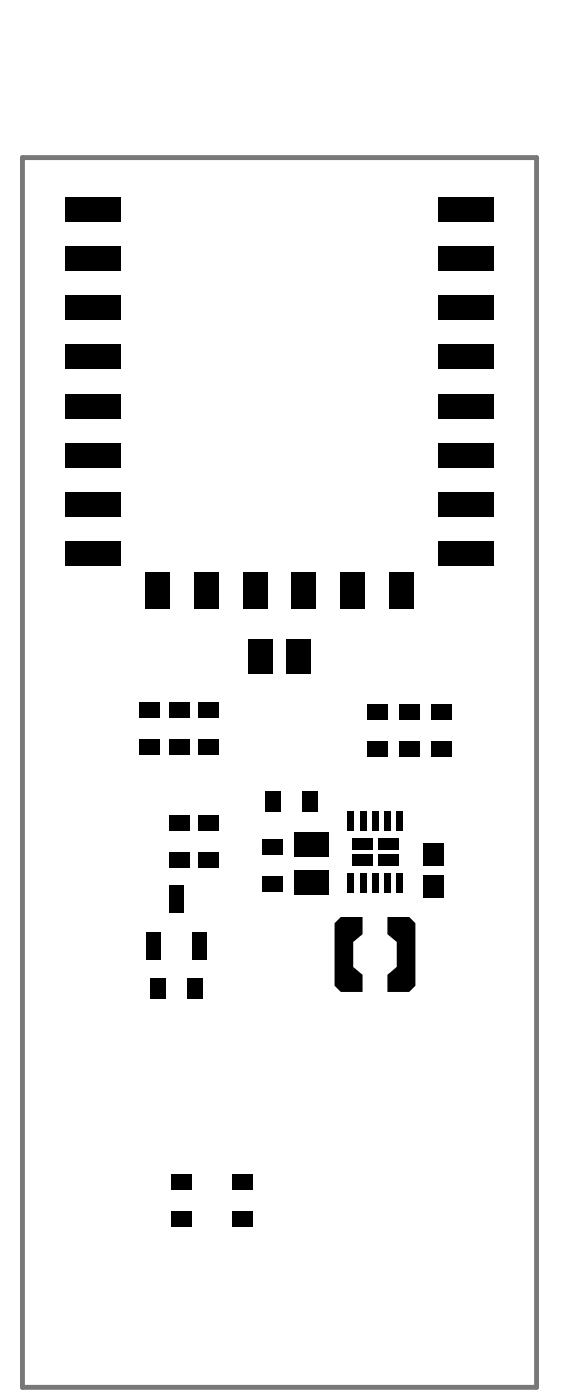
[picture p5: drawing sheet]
<svg xmlns="http://www.w3.org/2000/svg" width="76mm" height="189mm" viewBox="0 0 76 189" stroke-linecap="round" stroke-linejoin="round" font-family="sans-serif">
<path d="M3 21.3h69.5v166.4h-69.5z" fill="none" stroke="#787878" stroke-width=".66"/>
<path d="M46.1 124.1h2.9v2.3l-1.2 1.1v3.3l1.2 1.1v2.3h-2.9l-.9-.8v-8.5zM52.4 124.1h2.9l.9 .8v8.5l-.9 .8h-2.9v-2.3l1.2-1.1v-3.3l-1.2-1.1z" fill="#000"/>
<g fill="#000">
<path d="M8.8 40h7.5v3.3h-7.5z" fill-rule="evenodd"/>
<path d="M8.8 33.3h7.5v3.3h-7.5z" fill-rule="evenodd"/>
<path d="M8.8 26.7h7.5v3.3h-7.5z" fill-rule="evenodd"/>
<path d="M59.3 26.7h7.5v3.3h-7.5z" fill-rule="evenodd"/>
<path d="M59.3 33.3h7.5v3.3h-7.5z" fill-rule="evenodd"/>
<path d="M59.3 40h7.5v3.3h-7.5z" fill-rule="evenodd"/>
<path d="M8.8 59.9h7.5v3.4h-7.5z" fill-rule="evenodd"/>
<path d="M8.8 53.3h7.5v3.3h-7.5z" fill-rule="evenodd"/>
<path d="M8.8 46.6h7.5v3.3h-7.5z" fill-rule="evenodd"/>
<path d="M59.3 46.6h7.5v3.3h-7.5z" fill-rule="evenodd"/>
<path d="M59.3 53.3h7.5v3.3h-7.5z" fill-rule="evenodd"/>
<path d="M59.3 59.9h7.5v3.4h-7.5z" fill-rule="evenodd"/>
<path d="M8.8 73.2h7.5v3.4h-7.5z" fill-rule="evenodd"/>
<path d="M8.8 66.6h7.5v3.3h-7.5z" fill-rule="evenodd"/>
<path d="M19.6 77.4h3.3v5h-3.3z" fill-rule="evenodd"/>
<path d="M26.2 77.4h3.3v5h-3.3z" fill-rule="evenodd"/>
<path d="M32.8 77.4h3.3v5h-3.3z" fill-rule="evenodd"/>
<path d="M39.4 77.4h3.4v5h-3.4z" fill-rule="evenodd"/>
<path d="M46.1 77.4h3.3v5h-3.3z" fill-rule="evenodd"/>
<path d="M52.7 77.4h3.3v5h-3.3z" fill-rule="evenodd"/>
<path d="M59.3 73.2h7.5v3.4h-7.5z" fill-rule="evenodd"/>
<path d="M59.3 66.6h7.5v3.3h-7.5z" fill-rule="evenodd"/>
<path d="M18.8 95h2.9v2.1h-2.9z" fill-rule="evenodd"/>
<path d="M22.8 100h2.8v2.1h-2.8z" fill-rule="evenodd"/>
<path d="M22.8 95h2.8v2.1h-2.8z" fill-rule="evenodd"/>
<path d="M26.8 95h2.8v2.1h-2.8z" fill-rule="evenodd"/>
<path d="M33.6 86.6h3.3v4.6h-3.3z" fill-rule="evenodd"/>
<path d="M38.7 86.6h3.3v4.6h-3.3z" fill-rule="evenodd"/>
<path d="M49.6 95.3h2.8v2.2h-2.8z" fill-rule="evenodd"/>
<path d="M53.9 95.3h2.8v2.2h-2.8z" fill-rule="evenodd"/>
<path d="M58.2 95.3h2.8v2.2h-2.8z" fill-rule="evenodd"/>
<path d="M18.8 100h2.9v2.1h-2.9z" fill-rule="evenodd"/>
<path d="M22.8 110.3h2.8v2.1h-2.8z" fill-rule="evenodd"/>
<path d="M22.8 115.3h2.8v2.1h-2.8z" fill-rule="evenodd"/>
<path d="M26.8 110.3h2.8v2.1h-2.8z" fill-rule="evenodd"/>
<path d="M26.8 100h2.8v2.1h-2.8z" fill-rule="evenodd"/>
<path d="M26.8 115.3h2.8v2.1h-2.8z" fill-rule="evenodd"/>
<path d="M35.4 118.6h2.8v2.2h-2.8z" fill-rule="evenodd"/>
<path d="M35.4 113.6h2.8v2.2h-2.8z" fill-rule="evenodd"/>
<path d="M35.9 107.1h2.1v2.8h-2.1z" fill-rule="evenodd"/>
<path d="M39.8 117.8h4.6v3.3h-4.6z" fill-rule="evenodd"/>
<path d="M39.8 112.6h4.6v3.3h-4.6z" fill-rule="evenodd"/>
<path d="M40.9 107.1h2.1v2.8h-2.1z" fill-rule="evenodd"/>
<path d="M47.6 115.7h2.8v1.5h-2.8z" fill-rule="evenodd"/>
<path d="M47 109.8h.9v2.7h-.9z" fill-rule="evenodd"/>
<path d="M48.6 109.8h1v2.7h-1z" fill-rule="evenodd"/>
<path d="M47.6 113.4h2.8v1.5h-2.8z" fill-rule="evenodd"/>
<path d="M51.1 115.7h2.8v1.5h-2.8z" fill-rule="evenodd"/>
<path d="M50.3 109.8h.9v2.7h-.9z" fill-rule="evenodd"/>
<path d="M49.6 100.3h2.8v2.1h-2.8z" fill-rule="evenodd"/>
<path d="M51.9 109.8h1v2.7h-1z" fill-rule="evenodd"/>
<path d="M51.1 113.4h2.8v1.5h-2.8z" fill-rule="evenodd"/>
<path d="M53.6 109.8h.9v2.7h-.9z" fill-rule="evenodd"/>
<path d="M53.9 100.3h2.8v2.1h-2.8z" fill-rule="evenodd"/>
<path d="M57.2 118.5h2.8v3h-2.8z" fill-rule="evenodd"/>
<path d="M57.2 114.2h2.8v3h-2.8z" fill-rule="evenodd"/>
<path d="M58.2 100.3h2.8v2.1h-2.8z" fill-rule="evenodd"/>
<path d="M20.3 132.4h2.2v2.8h-2.2z" fill-rule="evenodd"/>
<path d="M19.8 126.2h1.9v3.7h-1.9z" fill-rule="evenodd"/>
<path d="M22.9 119.8h2v3.6h-2z" fill-rule="evenodd"/>
<path d="M25.3 132.4h2.1v2.8h-2.1z" fill-rule="evenodd"/>
<path d="M26 126.2h2v3.7h-2z" fill-rule="evenodd"/>
<path d="M45.4 125.8h2.1v6.7h-2.1z" fill-rule="evenodd"/>
<path d="M47 118.1h.9v2.7h-.9z" fill-rule="evenodd"/>
<path d="M48.6 118.1h1v2.7h-1z" fill-rule="evenodd"/>
<path d="M50.3 118.1h.9v2.7h-.9z" fill-rule="evenodd"/>
<path d="M51.9 118.1h1v2.7h-1z" fill-rule="evenodd"/>
<path d="M53.6 118.1h.9v2.7h-.9z" fill-rule="evenodd"/>
<path d="M53.9 125.8h2.1v6.7h-2.1z" fill-rule="evenodd"/>
<path d="M23.1 163.8h2.9v2.2h-2.9z" fill-rule="evenodd"/>
<path d="M23.1 158.9h2.9v2.1h-2.9z" fill-rule="evenodd"/>
<path d="M31.4 163.8h2.8v2.2h-2.8z" fill-rule="evenodd"/>
<path d="M31.4 158.9h2.8v2.1h-2.8z" fill-rule="evenodd"/>
</g>
</svg>
